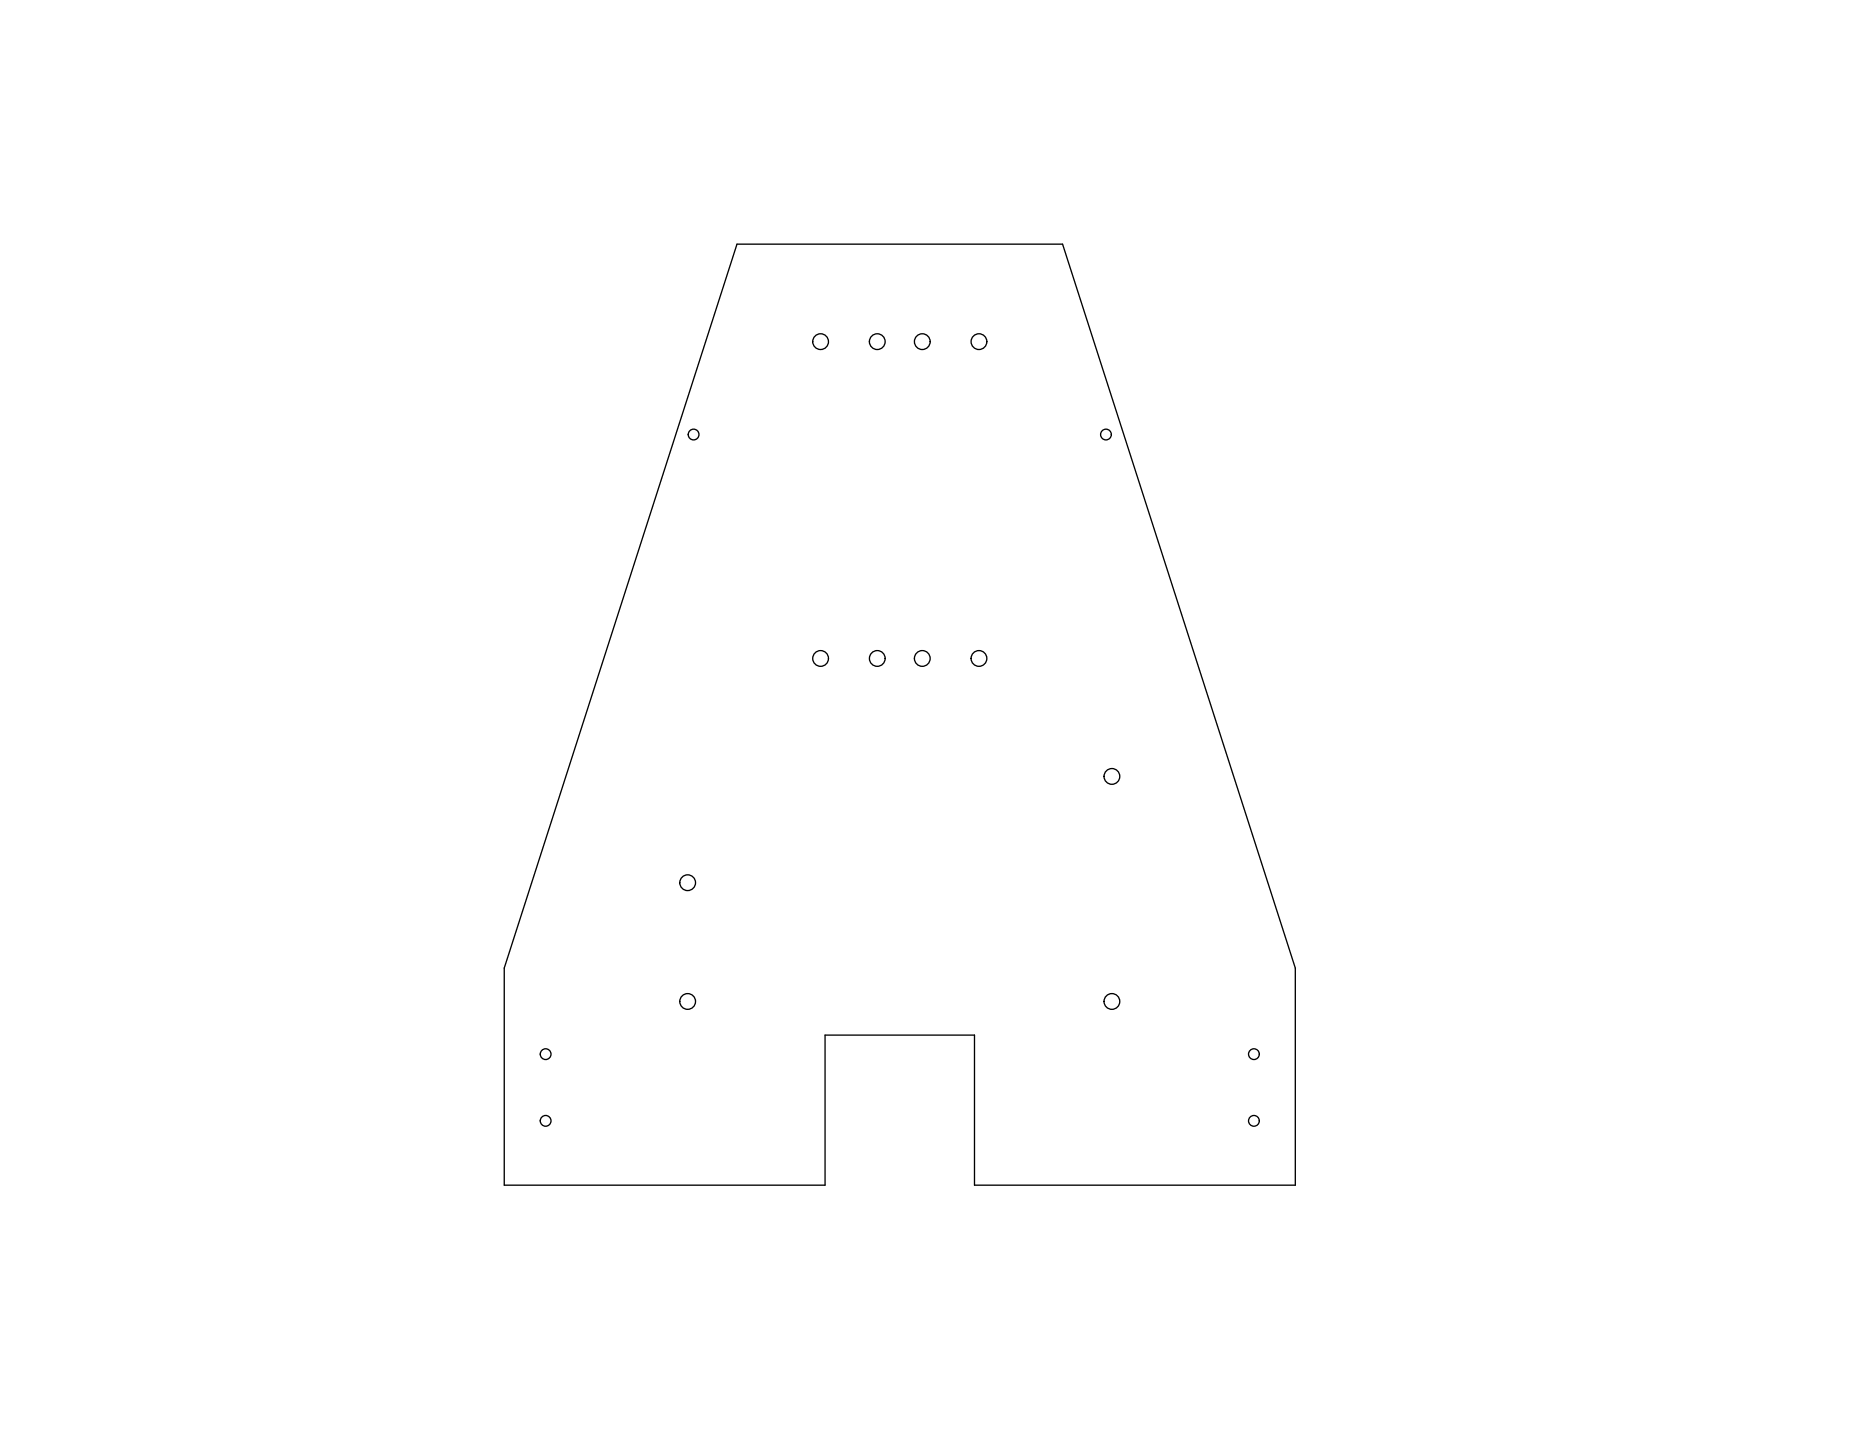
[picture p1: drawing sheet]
<svg xmlns="http://www.w3.org/2000/svg" width="559mm" height="432mm" viewBox="0 0 559 432" stroke-linecap="round" stroke-linejoin="round" font-family="sans-serif">
<g fill="none" stroke="#000" stroke-width=".4">
<path d="M221.1 73.2h97.6l69.8 217.1v65.1h-96.2v-45h-44.8v45h-96.3v-65.1z"/>
<circle cx="246.1" cy="102.4" r="2.36"/>
<circle cx="263.1" cy="102.4" r="2.36"/>
<circle cx="276.6" cy="102.4" r="2.36"/>
<circle cx="293.6" cy="102.4" r="2.36"/>
<circle cx="208" cy="130.3" r="1.61"/>
<circle cx="331.7" cy="130.3" r="1.61"/>
<circle cx="246.1" cy="197.4" r="2.36"/>
<circle cx="263.1" cy="197.4" r="2.36"/>
<circle cx="276.6" cy="197.4" r="2.36"/>
<circle cx="293.6" cy="197.4" r="2.36"/>
<circle cx="333.5" cy="232.8" r="2.36"/>
<circle cx="206.3" cy="264.7" r="2.36"/>
<circle cx="163.7" cy="316.1" r="1.61"/>
<circle cx="206.3" cy="300.3" r="2.36"/>
<circle cx="333.5" cy="300.3" r="2.36"/>
<circle cx="376.1" cy="316.1" r="1.61"/>
<circle cx="163.7" cy="336.1" r="1.61"/>
<circle cx="376.1" cy="336.1" r="1.61"/>
</g>
</svg>
